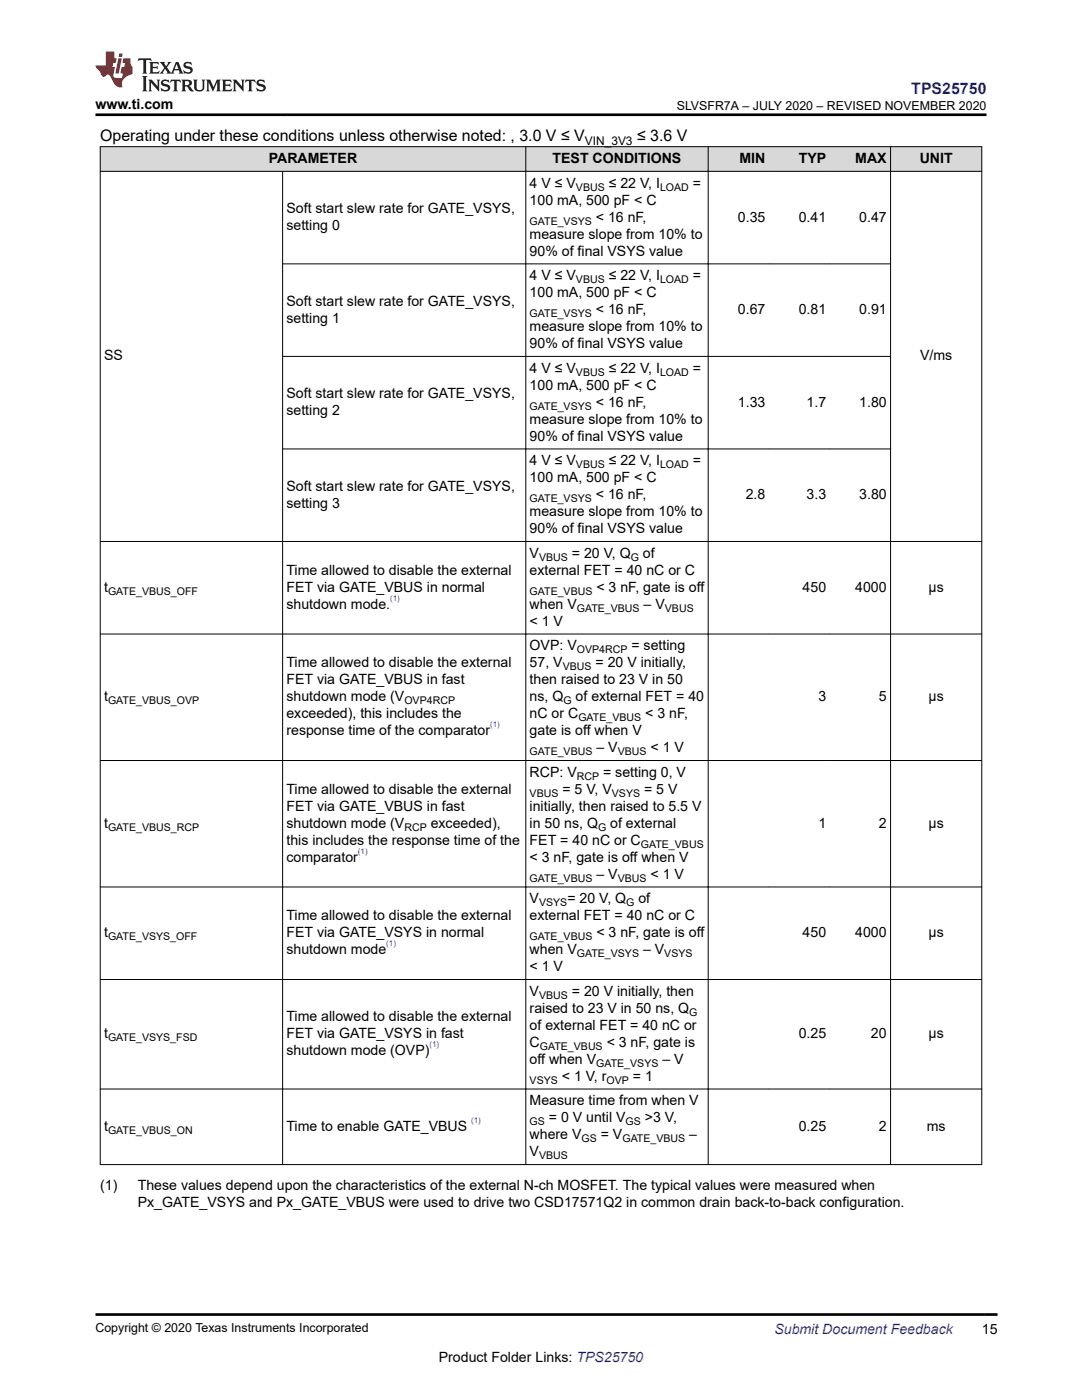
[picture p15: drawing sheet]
<svg xmlns="http://www.w3.org/2000/svg" width="216mm" height="279mm" viewBox="0 0 216 279" stroke-linecap="round" stroke-linejoin="round" font-family="sans-serif">
<defs><g id="words">
<text font-size="3.2" fill="#00f" x="181.8" y="18.7">TPS25750</text>
<g font-size="3.2">
<text x="20" y="28.2">Operating under these conditions unless otherwise noted: , 3.0 V ≤ V</text>
<text x="127.1" y="28.2">≤ 3.6 V</text>
</g>
<g font-size="2.8">
<text x="19.1" y="21.8">www.ti.com</text>
<text x="53.6" y="32.5">PARAMETER</text>
<text x="110.3" y="32.5">TEST CONDITIONS</text>
<text x="147.6" y="32.5">MIN</text>
<text x="159.4" y="32.5">TYP</text>
<text x="170.7" y="32.5">MAX</text>
<text x="183.5" y="32.5">UNIT</text>
<text x="105.7" y="37.5">4 V ≤ V</text>
<text x="105.7" y="40.9">100 mA, 500 pF &lt; C</text>
<text x="121.5" y="37.5">≤ 22 V, I</text>
<text x="138.2" y="37.5">=</text>
<text x="57.2" y="42.5">Soft start slew rate for GATE_VSYS,</text>
<text x="57.2" y="45.9">setting 0</text>
<text x="105.7" y="47.6">measure slope from 10% to</text>
<text x="118.9" y="44.2">&lt; 16 nF,</text>
<text x="147.2" y="44.2">0.35</text>
<text x="159.4" y="44.2">0.41</text>
<text x="171.4" y="44.2">0.47</text>
<text x="105.7" y="51">90% of final VSYS value</text>
<text x="105.7" y="55.9">4 V ≤ V</text>
<text x="105.7" y="59.3">100 mA, 500 pF &lt; C</text>
<text x="121.5" y="55.9">≤ 22 V, I</text>
<text x="138.2" y="55.9">=</text>
<text x="57.2" y="61">Soft start slew rate for GATE_VSYS,</text>
<text x="57.2" y="64.4">setting 1</text>
<text x="118.9" y="62.7">&lt; 16 nF,</text>
<text x="147.2" y="62.7">0.67</text>
<text x="159.4" y="62.7">0.81</text>
<text x="171.4" y="62.7">0.91</text>
<text x="20.8" y="71.9">SS</text>
<text x="105.7" y="66.1">measure slope from 10% to</text>
<text x="105.7" y="69.5">90% of final VSYS value</text>
<text x="183.6" y="71.9">V/ms</text>
<text x="105.7" y="74.4">4 V ≤ V</text>
<text x="105.7" y="77.8">100 mA, 500 pF &lt; C</text>
<text x="121.5" y="74.4">≤ 22 V, I</text>
<text x="138.2" y="74.4">=</text>
<text x="57.2" y="79.5">Soft start slew rate for GATE_VSYS,</text>
<text x="57.2" y="82.9">setting 2</text>
<text x="118.9" y="81.2">&lt; 16 nF,</text>
<text x="147.2" y="81.2">1.33</text>
<text x="160.9" y="81.2">1.7</text>
<text x="171.4" y="81.2">1.80</text>
<text x="105.7" y="84.6">measure slope from 10% to</text>
<text x="105.7" y="87.9">90% of final VSYS value</text>
<text x="105.7" y="92.9">4 V ≤ V</text>
<text x="121.5" y="92.9">≤ 22 V, I</text>
<text x="138.2" y="92.9">=</text>
<text x="57.2" y="98">Soft start slew rate for GATE_VSYS,</text>
<text x="57.2" y="101.3">setting 3</text>
<text x="105.7" y="96.3">100 mA, 500 pF &lt; C</text>
<text x="118.9" y="99.6">&lt; 16 nF,</text>
<text x="148.8" y="99.6">2.8</text>
<text x="160.9" y="99.6">3.3</text>
<text x="171.4" y="99.6">3.80</text>
<text x="105.7" y="103">measure slope from 10% to</text>
<text x="105.7" y="106.4">90% of final VSYS value</text>
<text x="105.7" y="111.3">V</text>
<text x="114.1" y="111.3">= 20 V, Q</text>
<text x="128.3" y="111.3">of</text>
<text x="20.8" y="118.1">t</text>
<text x="57.2" y="114.7">Time allowed to disable the external</text>
<text x="57.2" y="118.1">FET via GATE_VBUS in normal</text>
<text x="105.7" y="114.7">external FET = 40 nC or C</text>
<text x="119" y="118.1">&lt; 3 nF, gate is off</text>
<text x="160.2" y="118.1">450</text>
<text x="170.7" y="118.1">4000</text>
<text x="185.3" y="118.1">µs</text>
<text x="57.2" y="121.5">shutdown mode.</text>
<text x="105.7" y="121.5">when V</text>
<text x="105.7" y="124.9">&lt; 1 V</text>
<text x="128.4" y="121.5">– V</text>
<text x="105.7" y="129.8">OVP: V</text>
<text x="126" y="129.8">= setting</text>
<text x="57.2" y="133.2">Time allowed to disable the external</text>
<text x="57.2" y="136.6">FET via GATE_VBUS in fast</text>
<text x="105.7" y="136.6">then raised to 23 V in 50</text>
<text x="105.7" y="133.2">57, V</text>
<text x="118.8" y="133.2">= 20 V initially,</text>
<text x="20.8" y="140">t</text>
<text x="57.2" y="143.4">exceeded), this includes the</text>
<text x="57.2" y="140">shutdown mode (V</text>
<text x="105.7" y="140">ns, Q</text>
<text x="105.7" y="143.4">nC or C</text>
<text x="114.9" y="140">of external FET = 40</text>
<text x="128.7" y="143.4">&lt; 3 nF,</text>
<text x="163.3" y="140">3</text>
<text x="175.4" y="140">5</text>
<text x="185.3" y="140">µs</text>
<text x="57.2" y="146.7">response time of the comparator</text>
<text x="105.7" y="146.7">gate is off when V</text>
<text x="105.7" y="155">RCP: V</text>
<text x="119" y="150.1">– V</text>
<text x="120.3" y="155">= setting 0, V</text>
<text x="129.8" y="150.1">&lt; 1 V</text>
<text x="57.2" y="158.4">Time allowed to disable the external</text>
<text x="57.2" y="161.8">FET via GATE_VBUS in fast</text>
<text x="105.7" y="161.8">initially, then raised to 5.5 V</text>
<text x="112.2" y="158.4">= 5 V, V</text>
<text x="128.5" y="158.4">= 5 V</text>
<text x="20.8" y="165.2">t</text>
<text x="57.2" y="165.2">shutdown mode (V</text>
<text x="85.9" y="165.2">exceeded),</text>
<text x="105.7" y="165.2">in 50 ns, Q</text>
<text x="121.8" y="165.2">of external</text>
<text x="163.3" y="165.2">1</text>
<text x="175.4" y="165.2">2</text>
<text x="185.3" y="165.2">µs</text>
<text x="57.2" y="168.6">this includes the response time of the</text>
<text x="57.2" y="172">comparator</text>
<text x="105.7" y="168.6">FET = 40 nC or C</text>
<text x="105.7" y="172">&lt; 3 nF, gate is off when V</text>
<text x="119" y="175.4">– V</text>
<text x="129.8" y="175.4">&lt; 1 V</text>
<text x="57.2" y="183.7">Time allowed to disable the external</text>
<text x="105.7" y="183.7">external FET = 40 nC or C</text>
<text x="105.7" y="180.3">V</text>
<text x="113.2" y="180.3">= 20 V, Q</text>
<text x="127.4" y="180.3">of</text>
<text x="20.8" y="187.1">t</text>
<text x="57.2" y="187.1">FET via GATE_VSYS in normal</text>
<text x="57.2" y="190.4">shutdown mode</text>
<text x="105.7" y="190.4">when V</text>
<text x="119" y="187.1">&lt; 3 nF, gate is off</text>
<text x="128.3" y="190.4">– V</text>
<text x="160.2" y="187.1">450</text>
<text x="170.7" y="187.1">4000</text>
<text x="185.3" y="187.1">µs</text>
<text x="105.7" y="193.8">&lt; 1 V</text>
<text x="57.2" y="203.8">Time allowed to disable the external</text>
<text x="105.7" y="198.8">V</text>
<text x="105.7" y="202.1">raised to 23 V in 50 ns, Q</text>
<text x="114.1" y="198.8">= 20 V initially, then</text>
<text x="20.8" y="207.2">t</text>
<text x="57.2" y="207.2">FET via GATE_VSYS in fast</text>
<text x="105.7" y="205.5">of external FET = 40 nC or</text>
<text x="105.7" y="208.9">C</text>
<text x="121.1" y="208.9">&lt; 3 nF, gate is</text>
<text x="159.4" y="207.2">0.25</text>
<text x="173.8" y="207.2">20</text>
<text x="185.3" y="207.2">μs</text>
<text x="57.2" y="210.6">shutdown mode (OVP)</text>
<text x="105.7" y="212.3">off when V</text>
<text x="112.1" y="215.7">&lt; 1 V, r</text>
<text x="126.3" y="215.7">= 1</text>
<text x="132.2" y="212.3">– V</text>
<text x="105.7" y="220.6">Measure time from when V</text>
<text x="20.8" y="225.7">t</text>
<text x="57.2" y="225.7">Time to enable GATE_VBUS</text>
<text x="105.7" y="227.4">where V</text>
<text x="109.5" y="224">= 0 V until V</text>
<text x="119.9" y="227.4">= V</text>
<text x="128.7" y="224">&gt;3 V,</text>
<text x="137.5" y="227.4">–</text>
<text x="159.4" y="225.7">0.25</text>
<text x="175.4" y="225.7">2</text>
<text x="184.9" y="225.7">ms</text>
<text x="105.7" y="230.8">V</text>
<text x="20" y="237.6">(1)</text>
<text x="27.5" y="237.6">These values depend upon the characteristics of the external N-ch MOSFET. The typical values were measured when</text>
<text x="27.5" y="241">Px_GATE_VSYS and Px_GATE_VBUS were used to drive two CSD17571Q2 in common drain back-to-back configuration.</text>
<text x="195.9" y="266.1">15</text>
<text x="87.6" y="271.7">Product Folder Links: TPS25750</text>
</g>
<text font-size="2.8" fill="#00f" x="154.5" y="266.2">Submit Document Feedback</text>
<g font-size="2.5">
<text x="135" y="21.9">SLVSFR7A – JULY 2020 – REVISED NOVEMBER 2020</text>
<text x="19.1" y="265.9">Copyright © 2020 Texas Instruments Incorporated</text>
</g>
<text font-size="2.4" x="116.7" y="28.9">VIN_3V3</text>
<g font-size="2.1">
<text x="114.9" y="38">VBUS</text>
<text x="131.7" y="38">LOAD</text>
<text x="105.7" y="44.8">GATE_VSYS</text>
<text x="114.9" y="56.5">VBUS</text>
<text x="131.7" y="56.5">LOAD</text>
<text x="105.7" y="63.3">GATE_VSYS</text>
<text x="114.9" y="75">VBUS</text>
<text x="131.7" y="75">LOAD</text>
<text x="105.7" y="81.7">GATE_VSYS</text>
<text x="114.9" y="93.4">VBUS</text>
<text x="131.7" y="93.4">LOAD</text>
<text x="105.7" y="100.2">GATE_VSYS</text>
<text x="107.6" y="111.9">VBUS</text>
<text x="125.9" y="111.9">G</text>
<text x="21.6" y="118.7">GATE_VBUS_OFF</text>
<text x="105.7" y="118.7">GATE_VBUS</text>
<text x="115.1" y="122.1">GATE_VBUS</text>
<text x="132.7" y="122.1">VBUS</text>
<text x="115.1" y="130.4">OVP4RCP</text>
<text x="112.3" y="133.8">VBUS</text>
<text x="21.6" y="140.5">GATE_VBUS_OVP</text>
<text x="80.7" y="140.5">OVP4RCP</text>
<text x="112.4" y="140.5">G</text>
<text x="115.4" y="143.9">GATE_VBUS</text>
<text x="105.7" y="150.7">GATE_VBUS</text>
<text x="115.1" y="155.6">RCP</text>
<text x="123.3" y="150.7">VBUS</text>
<text x="105.7" y="159">VBUS</text>
<text x="122.1" y="159">VSYS</text>
<text x="21.6" y="165.8">GATE_VBUS_RCP</text>
<text x="80.7" y="165.8">RCP</text>
<text x="119.3" y="165.8">G</text>
<text x="127.9" y="169.2">GATE_VBUS</text>
<text x="105.7" y="175.9">GATE_VBUS</text>
<text x="123.3" y="175.9">VBUS</text>
<text x="107.6" y="180.9">VSYS</text>
<text x="125" y="180.9">G</text>
<text x="21.6" y="187.6">GATE_VSYS_OFF</text>
<text x="105.7" y="187.6">GATE_VBUS</text>
<text x="115.1" y="191">GATE_VSYS</text>
<text x="132.5" y="191">VSYS</text>
<text x="107.6" y="199.3">VBUS</text>
<text x="137.5" y="202.7">G</text>
<text x="21.6" y="207.8">GATE_VSYS_FSD</text>
<text x="107.7" y="209.5">GATE_VBUS</text>
<text x="119" y="212.9">GATE_VSYS</text>
<text x="105.7" y="216.3">VSYS</text>
<text x="121" y="216.3">OVP</text>
<text x="21.6" y="226.3">GATE_VBUS_ON</text>
<text x="105.7" y="224.6">GS</text>
<text x="116" y="227.9">GS</text>
<text x="124.2" y="227.9">GATE_VBUS</text>
<text x="124.8" y="224.6">GS</text>
<text x="107.6" y="231.3">VBUS</text>
</g>
<g font-size="1.6" fill="#00f">
<text x="77.9" y="119.9">(1)</text>
<text x="97.8" y="145.1">(1)</text>
<text x="71.4" y="170.3">(1)</text>
<text x="77.1" y="188.8">(1)</text>
<text x="85.7" y="209">(1)</text>
<text x="94" y="224">(1)</text>
</g>
</g></defs>
<g fill="#d8d8d8">
<path d="M20 29.3h175.9v4.9h-175.9z" fill-rule="evenodd"/>
<path d="M20.1 29.3h84.8v4.8h-84.8z" fill-rule="evenodd"/>
<path d="M105 29.3h36.2v4.8h-36.2z" fill-rule="evenodd"/>
<path d="M141.4 29.3h12v4.8h-12z" fill-rule="evenodd"/>
<path d="M153.4 29.3h12.2v4.8h-12.2z" fill-rule="evenodd"/>
<path d="M165.6 29.3h12v4.8h-12z" fill-rule="evenodd"/>
<path d="M177.8 29.3h18v4.8h-18z" fill-rule="evenodd"/>
</g>
<g fill="none" stroke="#000" stroke-width=".2">
<path d="M19.9 29.3h176.1M19.9 34.2h176.1M20 29.2v203.3M56.4 34.1v198.4M104.9 29.2v203.3M141.3 29.2v203.3M177.7 29.2v203.3M195.9 29.2v203.3M56.3 52.7h121.5M56.3 71.1h121.5M56.3 89.6h121.5M19.9 108.1h176.1"/>
<path d="M19.9 126.5h176.1M19.9 151.8h176.1M19.9 177h176.1M19.9 195.5h176.1M19.9 217.3h176.1M19.9 232.4h176.1"/>
</g>
<path d="M27.7 11.6l-.2 .6 .5-.2h.6v.1v2.2l-.2 .4h1l-.2-.4v-2.2v-.1h.5l.5 .2-.1-.6zM29.8 12.4l.2 .3v1.6l-.2 .4h1.9l.1-.6a1.08 1.08 0 0 1-1.3 .2v-.7h.6l.4 .2v-.7l-.4 .2h-.6v-.5l.2-.2a1 1 0 0 1 1 .3l-.1-.5zM31.8 12.4l1 1.1-1 1.2h.9l-.2-.2 .4-.8 .5 .8-.2 .2h1.6l-.2-.2 .1-.5h1l.1 .5-.1 .2h.9l-.2-.4-.8-1.9h-.5l-1 2.1-.8-1.1 .9-1h-.8l.2 .2-.5 .6-.3-.6 .1-.2zM35.2 12.8l.4 1h-.8zM36.8 12.5a.65 .65 0 0 0-.2 .7 .65 .65 0 0 0 .6 .5l.7 .1 .1 .3a.79 .79 0 0 1-.7 .4 .79 .79 0 0 1-.7-.5l.1 .7 .2-.1a.93 .93 0 0 0 1.1 0 .93 .93 0 0 0 .4-.9 1.46 1.46 0 0 0-1.2-.6l-.1-.3a1.09 1.09 0 0 1 1.2 .2l-.2-.6-.1 .1-.6-.2zM28.4 15.2l.2 .4v2.2l-.2 .4h1l-.2-.4v-2.2l.2-.4zM29.6 15.9l.2 .4v1.5l-.2 .4h.8l-.3-.4v-1.3l1.7 1.8v-2l.2-.4h-.8l.2 .2 .1 1.1-1.2-1.3zM32.3 16a.65 .65 0 0 0-.2 .8 .65 .65 0 0 0 .7 .4l.6 .2 .1 .2a.79 .79 0 0 1-.7 .4 .79 .79 0 0 1-.7-.5l.1 .7 .2-.1a.93 .93 0 0 0 1.1 .1 .93 .93 0 0 0 .4-1 1.46 1.46 0 0 0-1.2-.5l-.1-.4a1.09 1.09 0 0 1 1.2 .2l-.2-.6-.1 .1-.6-.1zM34.1 15.9l-.1 .6a.63 .63 0 0 1 .7-.3l.1 1.6-.3 .4h1l-.2-.4v-1.6a.66 .66 0 0 1 .8 .3l-.1-.6zM36.2 15.9l.2 .4v1.5l-.2 .4h.9l-.2-.2v-.7h.5l.1 .2a.79 .79 0 0 0 1.2 .6l-1-.9a.61 .61 0 0 0 .6-.6 .61 .61 0 0 0-.5-.7zM36.9 16.2h.2a.47 .47 0 0 1 .5 .1 .47 .47 0 0 1 .1 .5l-.2 .1-.6 .1zM38.5 15.9l.2 .2a2.27 2.27 0 0 0 .4 2 1.04 1.04 0 0 0 1.7-.7v-1.3l.2-.2h-.8l.2 .4v1.1a.6 .6 0 0 1-.6 .6 .6 .6 0 0 1-.6-.6v-1.1l.3-.4zM41.1 15.9l.2 .4v1.5l-.2 .4h.7l-.2-.4v-1.4l.9 1.9 .8-1.9v1.4l-.2 .4h1l-.3-.4v-1.5l.3-.4h-.8l-.7 1.5-.7-1.5zM44.3 15.9l.2 .4v1.5l-.2 .4h1.9l.1-.6a1.09 1.09 0 0 1-1.3 .2v-.7h.6l.4 .2v-.6l-.4 .2h-.6v-.6l.2-.1a1.01 1.01 0 0 1 1 .3l-.1-.6zM46.4 15.9l.3 .4v1.5l-.3 .4h.8l-.2-.4v-1.3l1.6 1.8v-2l.2-.4h-.7l.2 .2v1.1l-1.2-1.3zM49 15.9l-.1 .6a.63 .63 0 0 1 .8-.3v1.6l-.3 .4h1l-.2-.4v-1.6a.66 .66 0 0 1 .8 .3l-.1-.6zM51.4 16a.65 .65 0 0 0-.2 .8 .65 .65 0 0 0 .6 .4l.6 .2 .2 .2a.79 .79 0 0 1-.8 .4 .79 .79 0 0 1-.6-.5l.1 .7 .2-.1a.93 .93 0 0 0 1 .1 .93 .93 0 0 0 .5-1 1.46 1.46 0 0 0-1.3-.5l-.1-.4a1.09 1.09 0 0 1 1.3 .2l-.2-.6-.2 .1-.5-.1z" fill="#231f20"/>
<path d="M21.1 10.3v2.7h-2v.4l.9 1a.95 .95 0 0 0 .9 .9 .59 .59 0 0 1 .6-.4 .59 .59 0 0 1 .5 .3l.4 .8a1.59 1.59 0 0 0 2.1 1.4 1.61 1.61 0 0 1 1-2.3l1-.3-.1-1.5a1.59 1.59 0 0 1-.4-1.7h-1.4l-.2 .9h.5l-.1 .9h-.5l-.2 .9v.3l.4 .1-.2 .9h-.6a.73 .73 0 0 1-1.1-.7l.3-1.5h-.5l.2-.9h.5l.2-.9h-.5v-1.3zM23.6 11.6l-.6 3.1h.7l.6-3.1zM23.8 10.7l-.1 .6h.7l.1-.6z" fill="#ed1c24"/>
<path d="M19.1 22.9h177.8M19 262.3h180" fill="none" stroke="#000" stroke-width=".53"/>
<use href="#words"/>
</svg>
